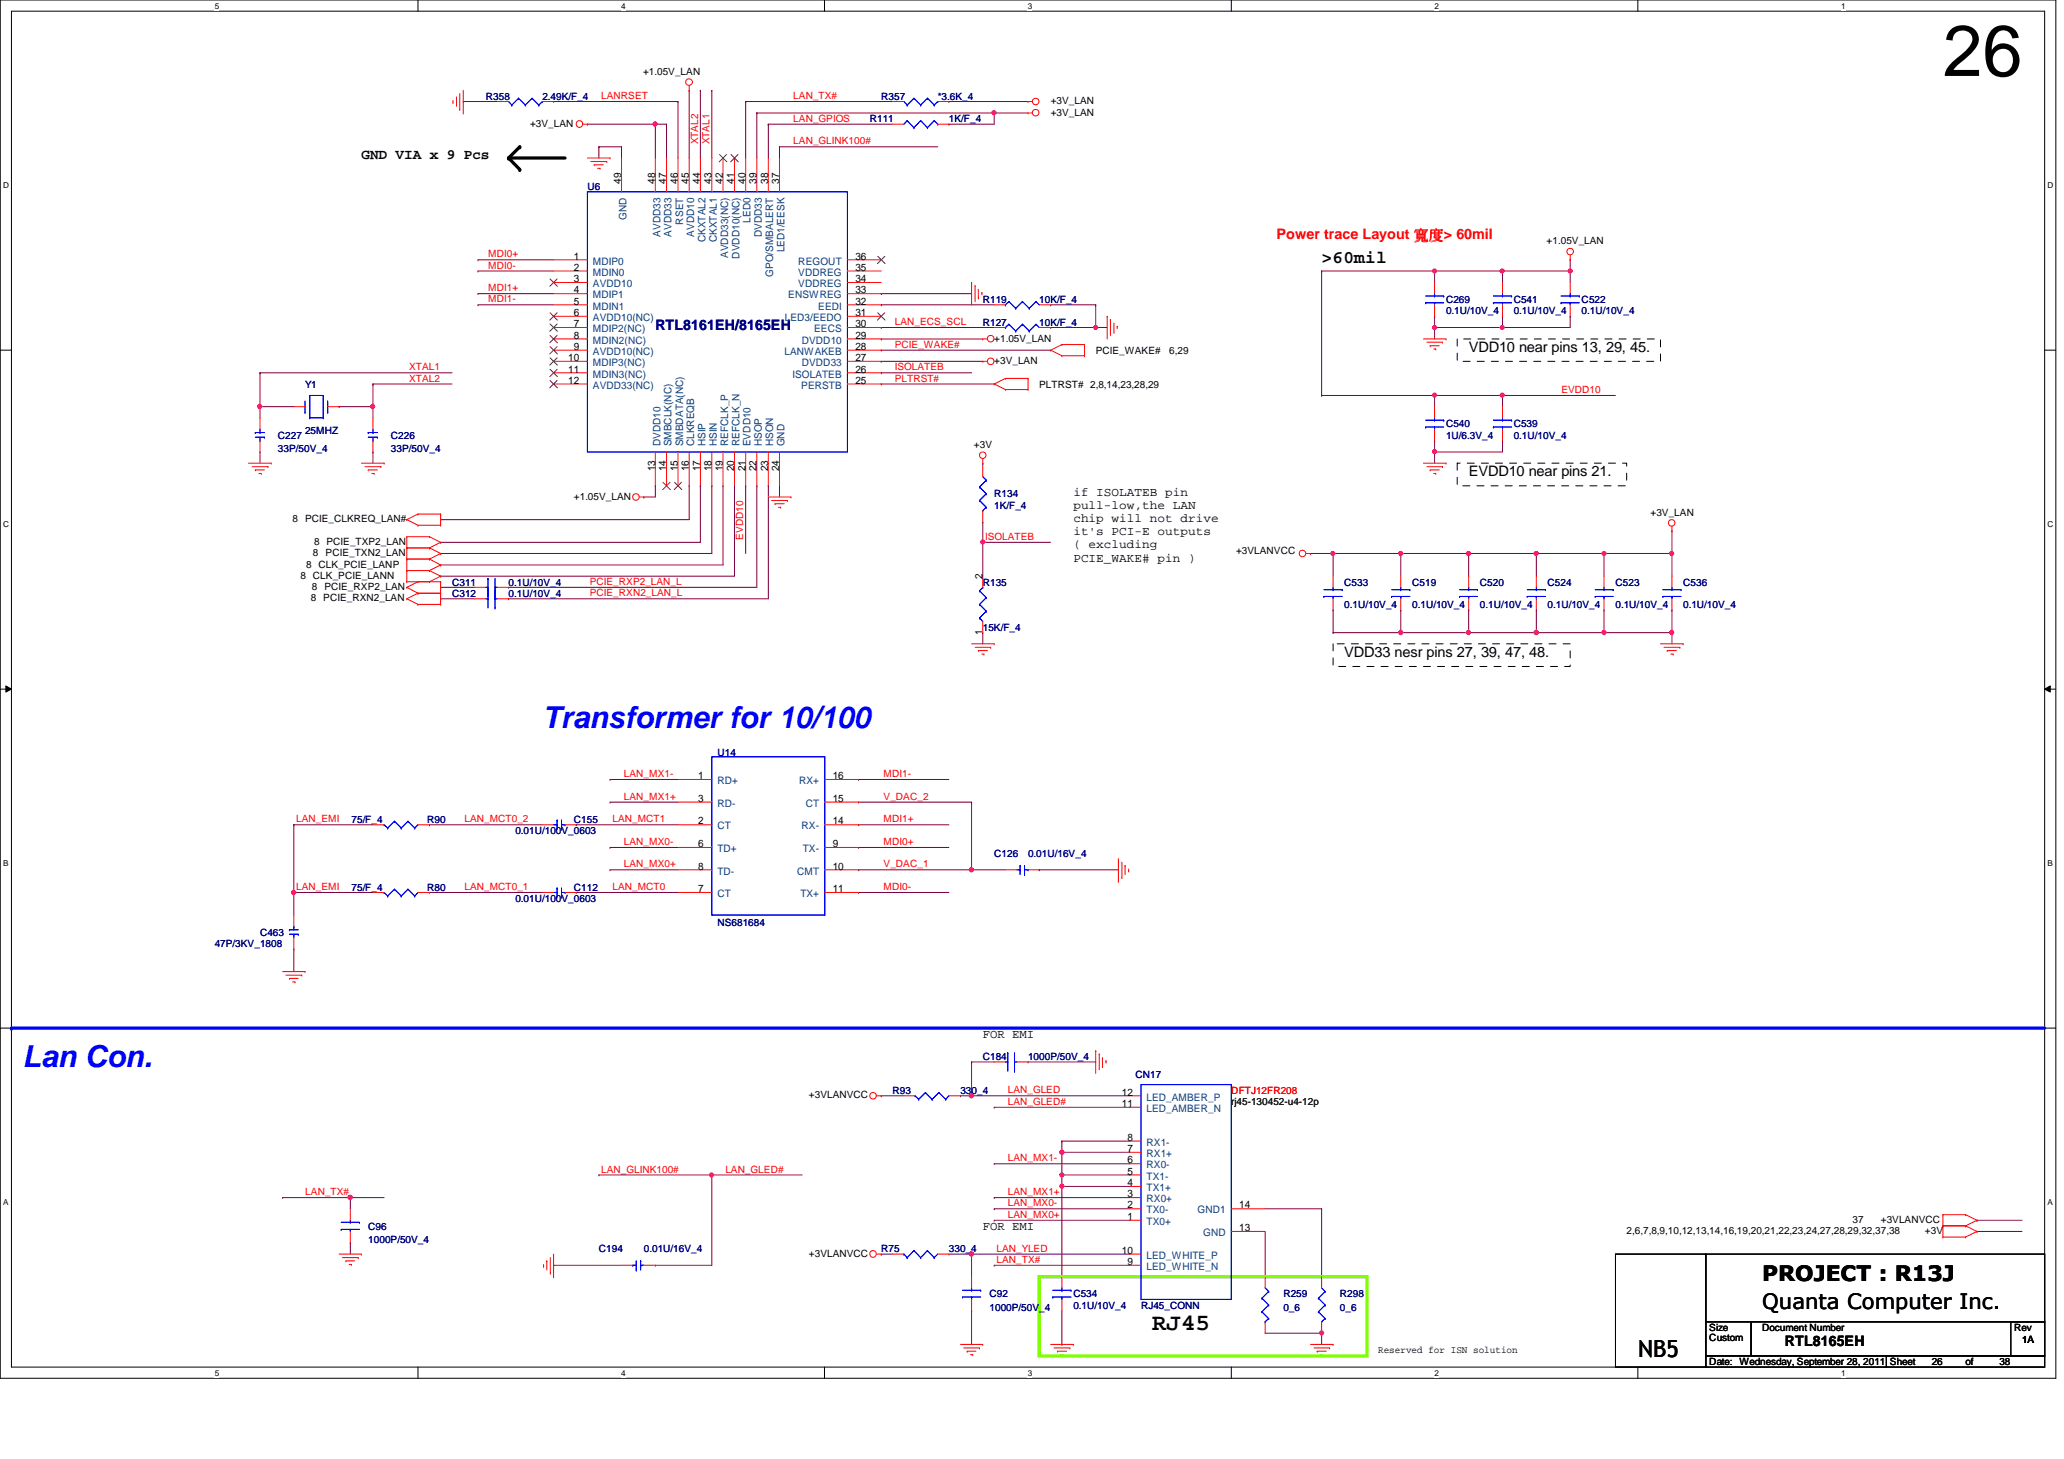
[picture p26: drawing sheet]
<svg xmlns="http://www.w3.org/2000/svg" width="297mm" height="210mm" viewBox="0 0 297 210" stroke-linecap="round" stroke-linejoin="round" font-family="sans-serif">
<defs><g id="words">
<text font-size="10.4" x="279.6" y="10.9">26</text>
<g font-size="4.4" fill="#00f">
<text x="78.1" y="104.7">Transformer for 10/100</text>
<text x="3.3" y="153.5">Lan Con.</text>
</g>
<g font-size="3.4">
<text x="165.8" y="191.3">RJ45</text>
<text x="235.8" y="195.2">NB5</text>
</g>
<g font-size="3">
<text x="253.6" y="184.3">PROJECT : R13J</text>
<text x="253.6" y="188.3">Quanta Computer Inc.</text>
</g>
<text font-size="2.6" x="190.2" y="37.8">&gt;60mil</text>
<g font-size="2.1">
<text x="52" y="22.8">GND VIA x 9 Pcs</text>
<text x="211.4" y="50.7">VDD10 near pins 13, 29, 45.</text>
<text x="211.4" y="68.5">EVDD10 near pins 21.</text>
<text x="193.5" y="94.5">VDD33 nesr pins 27, 39, 47, 48.</text>
<text x="256.9" y="193.7">RTL8165EH</text>
</g>
<text font-size="2.1" fill="#f00" x="183.7" y="34.4">Power trace Layout 寬寬&gt; 60mil</text>
<text font-size="2.1" fill="#000080" x="94.3" y="47.4">RTL8161EH/8165EH</text>
<g font-size="1.8">
<text x="154.5" y="71.3">if ISOLATEB pin</text>
<text x="154.5" y="73.2">pull-low,the LAN</text>
<text x="154.5" y="75.1">chip will not drive</text>
<text x="154.5" y="77">it's PCI-E outputs</text>
<text x="154.5" y="78.9">( excluding</text>
<text x="154.5" y="80.8">PCIE_WAKE# pin )</text>
<text x="141.4" y="149.3">FOR EMI</text>
<text x="141.4" y="177">FOR EMI</text>
</g>
<g font-size="1.5">
<text x="89.4" y="26.5" transform="rotate(-90 89.4 26.5)">49</text>
<text x="94.3" y="26.5" transform="rotate(-90 94.3 26.5)">48</text>
<text x="95.9" y="26.5" transform="rotate(-90 95.9 26.5)">47</text>
<text x="97.5" y="26.5" transform="rotate(-90 97.5 26.5)">46</text>
<text x="99.1" y="26.5" transform="rotate(-90 99.1 26.5)">45</text>
<text x="100.8" y="26.5" transform="rotate(-90 100.8 26.5)">44</text>
<text x="102.4" y="26.5" transform="rotate(-90 102.4 26.5)">43</text>
<text x="104" y="26.5" transform="rotate(-90 104 26.5)">42</text>
<text x="105.7" y="26.5" transform="rotate(-90 105.7 26.5)">41</text>
<text x="107.3" y="26.5" transform="rotate(-90 107.3 26.5)">40</text>
<text x="108.9" y="26.5" transform="rotate(-90 108.9 26.5)">39</text>
<text x="110.5" y="26.5" transform="rotate(-90 110.5 26.5)">38</text>
<text x="112.1" y="26.5" transform="rotate(-90 112.1 26.5)">37</text>
<text x="82.6" y="37.3">1</text>
<text x="82.6" y="38.9">2</text>
<text x="82.6" y="40.6">3</text>
<text x="123.1" y="38.9">35</text>
<text x="123.1" y="40.6">34</text>
<text x="123.1" y="37.3">36</text>
<text x="82.6" y="42.2">4</text>
<text x="82.6" y="43.8">5</text>
<text x="82.6" y="45.5">6</text>
<text x="82.6" y="47.1">7</text>
<text x="123.1" y="42.2">33</text>
<text x="123.1" y="43.8">32</text>
<text x="123.1" y="45.5">31</text>
<text x="123.1" y="47.1">30</text>
<text x="81.8" y="51.9">10</text>
<text x="81.8" y="53.6">11</text>
<text x="82.6" y="48.7">8</text>
<text x="82.6" y="50.3">9</text>
<text x="123.1" y="48.7">29</text>
<text x="123.1" y="50.3">28</text>
<text x="123.1" y="51.9">27</text>
<text x="123.1" y="53.6">26</text>
<text x="81.8" y="55.2">12</text>
<text x="123.1" y="55.2">25</text>
<text x="94.3" y="67.8" transform="rotate(-90 94.3 67.8)">13</text>
<text x="95.9" y="67.8" transform="rotate(-90 95.9 67.8)">14</text>
<text x="97.5" y="67.8" transform="rotate(-90 97.5 67.8)">15</text>
<text x="99.1" y="67.8" transform="rotate(-90 99.1 67.8)">16</text>
<text x="100.8" y="67.8" transform="rotate(-90 100.8 67.8)">17</text>
<text x="102.4" y="67.8" transform="rotate(-90 102.4 67.8)">18</text>
<text x="104" y="67.8" transform="rotate(-90 104 67.8)">19</text>
<text x="105.7" y="67.8" transform="rotate(-90 105.7 67.8)">20</text>
<text x="107.3" y="67.8" transform="rotate(-90 107.3 67.8)">21</text>
<text x="108.9" y="67.8" transform="rotate(-90 108.9 67.8)">22</text>
<text x="110.5" y="67.8" transform="rotate(-90 110.5 67.8)">23</text>
<text x="112.1" y="67.8" transform="rotate(-90 112.1 67.8)">24</text>
<text x="141.4" y="83.4" transform="rotate(-90 141.4 83.4)">2</text>
<text x="141.4" y="91.4" transform="rotate(-90 141.4 91.4)">1</text>
<text x="100.5" y="112.1">1</text>
<text x="119.8" y="112.1">16</text>
<text x="100.5" y="115.4">3</text>
<text x="100.5" y="118.6">2</text>
<text x="119.8" y="115.4">15</text>
<text x="119.8" y="118.6">14</text>
<text x="100.5" y="125.1">8</text>
<text x="100.5" y="121.9">6</text>
<text x="119.8" y="121.9">9</text>
<text x="119.8" y="125.1">10</text>
<text x="100.5" y="128.4">7</text>
<text x="119.8" y="128.4">11</text>
<text x="161.5" y="157.6">12</text>
<text x="161.5" y="159.3">11</text>
<text x="162.3" y="164.1">8</text>
<text x="162.3" y="165.7">7</text>
<text x="162.3" y="167.4">6</text>
<text x="162.3" y="170.6">4</text>
<text x="162.3" y="169">5</text>
<text x="162.3" y="172.3">3</text>
<text x="162.3" y="173.9">2</text>
<text x="178.3" y="173.9">14</text>
<text x="162.3" y="175.5">1</text>
<text x="178.3" y="177.1">13</text>
<text x="161.5" y="180.4">10</text>
<text x="162.3" y="182">9</text>
</g>
<g font-size="1.5" fill="#004080">
<text x="90.2" y="31.6" transform="rotate(-90 90.2 31.6)">GND</text>
<text x="95" y="34.1" transform="rotate(-90 95 34.1)">AVDD33</text>
<text x="96.6" y="34.1" transform="rotate(-90 96.6 34.1)">AVDD33</text>
<text x="98.3" y="32.3" transform="rotate(-90 98.3 32.3)">RSET</text>
<text x="99.9" y="34.1" transform="rotate(-90 99.9 34.1)">AVDD10</text>
<text x="101.5" y="34.9" transform="rotate(-90 101.5 34.9)">CKXTAL2</text>
<text x="103.2" y="34.9" transform="rotate(-90 103.2 34.9)">CKXTAL1</text>
<text x="108" y="32" transform="rotate(-90 108 32)">LED0</text>
<text x="109.6" y="34.2" transform="rotate(-90 109.6 34.2)">DVDD33</text>
<text x="85.3" y="38.1">MDIP0</text>
<text x="85.3" y="39.7">MDIN0</text>
<text x="85.3" y="41.3">AVDD10</text>
<text x="104.8" y="37.1" transform="rotate(-90 104.8 37.1)">AVDD33(NC)</text>
<text x="106.4" y="37.2" transform="rotate(-90 106.4 37.2)">DVDD10(NC)</text>
<text x="111.3" y="39.8" transform="rotate(-90 111.3 39.8)">GPO/SMBALERT</text>
<text x="112.9" y="36.3" transform="rotate(-90 112.9 36.3)">LED1/EESK</text>
<text x="114.9" y="39.7">VDDREG</text>
<text x="114.9" y="41.3">VDDREG</text>
<text x="114.9" y="38.1">REGOUT</text>
<text x="85.3" y="42.9">MDIP1</text>
<text x="85.3" y="44.5">MDIN1</text>
<text x="85.3" y="46.2">AVDD10(NC)</text>
<text x="85.3" y="47.8">MDIP2(NC)</text>
<text x="112.9" y="46.2">LED3/EEDO</text>
<text x="113.5" y="42.9">ENSWREG</text>
<text x="117.2" y="47.8">EECS</text>
<text x="117.8" y="44.5">EEDI</text>
<text x="85.3" y="49.4">MDIN2(NC)</text>
<text x="85.3" y="51.1">AVDD10(NC)</text>
<text x="85.3" y="52.7">MDIP3(NC)</text>
<text x="112.9" y="51.1">LANWAKEB</text>
<text x="115.4" y="49.4">DVDD10</text>
<text x="115.4" y="52.7">DVDD33</text>
<text x="85.3" y="54.3">MDIN3(NC)</text>
<text x="85.3" y="55.9">AVDD33(NC)</text>
<text x="114" y="54.3">ISOLATEB</text>
<text x="115.3" y="55.9">PERSTB</text>
<text x="95" y="64.2" transform="rotate(-90 95 64.2)">DVDD10</text>
<text x="96.6" y="64.2" transform="rotate(-90 96.6 64.2)">SMBCLK(NC)</text>
<text x="98.3" y="64.2" transform="rotate(-90 98.3 64.2)">SMBDATA(NC)</text>
<text x="99.9" y="64.2" transform="rotate(-90 99.9 64.2)">CLKREQB</text>
<text x="101.5" y="64.2" transform="rotate(-90 101.5 64.2)">HSIP</text>
<text x="103.2" y="64.2" transform="rotate(-90 103.2 64.2)">HSIN</text>
<text x="104.8" y="64.2" transform="rotate(-90 104.8 64.2)">REFCLK_P</text>
<text x="106.4" y="64.2" transform="rotate(-90 106.4 64.2)">REFCLK_N</text>
<text x="108" y="64.2" transform="rotate(-90 108 64.2)">EVDD10</text>
<text x="109.6" y="64.2" transform="rotate(-90 109.6 64.2)">HSOP</text>
<text x="111.3" y="64.2" transform="rotate(-90 111.3 64.2)">HSON</text>
<text x="112.9" y="64.2" transform="rotate(-90 112.9 64.2)">GND</text>
<text x="103.2" y="112.8">RD+</text>
<text x="115" y="112.8">RX+</text>
<text x="103.2" y="116.1">RD-</text>
<text x="103.2" y="119.3">CT</text>
<text x="115.4" y="119.3">RX-</text>
<text x="115.9" y="116.1">CT</text>
<text x="103.2" y="125.8">TD-</text>
<text x="103.2" y="122.6">TD+</text>
<text x="114.7" y="125.8">CMT</text>
<text x="115.5" y="122.6">TX-</text>
<text x="103.2" y="129.1">CT</text>
<text x="115.2" y="129.1">TX+</text>
<text x="165" y="158.3">LED_AMBER_P</text>
<text x="165" y="160">LED_AMBER_N</text>
<text x="165" y="164.8">RX1-</text>
<text x="165" y="166.5">RX1+</text>
<text x="165" y="168.1">RX0-</text>
<text x="165" y="171.4">TX1+</text>
<text x="165" y="169.7">TX1-</text>
<text x="165" y="173">RX0+</text>
<text x="165" y="174.6">TX0-</text>
<text x="165" y="176.2">TX0+</text>
<text x="172.3" y="174.6">GND1</text>
<text x="173.1" y="177.8">GND</text>
<text x="165" y="181.1">LED_WHITE_P</text>
<text x="165" y="182.7">LED_WHITE_N</text>
</g>
<g font-size="1.4">
<text x="92.5" y="10.8">+1.05V_LAN</text>
<text x="151.2" y="16.6">+3V_LAN</text>
<text x="151.2" y="15">+3V_LAN</text>
<text x="76.3" y="18.2">+3V_LAN</text>
<text x="222.6" y="35.1">+1.05V_LAN</text>
<text x="143.1" y="49.1">+1.05V_LAN</text>
<text x="143.1" y="52.4">+3V_LAN</text>
<text x="157.7" y="50.9">PCIE_WAKE#</text>
<text x="168.3" y="50.9">6,29</text>
<text x="149.6" y="55.8">PLTRST# 2,8,14,23,28,29</text>
<text x="140.2" y="64.4">+3V</text>
<text x="82.6" y="71.9">+1.05V_LAN</text>
<text x="42.1" y="75.1">8 PCIE_CLKREQ_LAN#</text>
<text x="237.5" y="74.2">+3V_LAN</text>
<text x="43.3" y="83.3">8 CLK_PCIE_LANN</text>
<text x="44.1" y="81.7">8 CLK_PCIE_LANP</text>
<text x="45" y="80">8</text>
<text x="45.2" y="78.4">8 PCIE_TXP2_LAN</text>
<text x="46.9" y="80">PCIE_TXN2_LAN</text>
<text x="177.9" y="79.7">+3VLANVCC</text>
<text x="44.7" y="86.5">8 PCIE_RXN2_LAN</text>
<text x="44.9" y="84.9">8</text>
<text x="46.7" y="84.9">PCIE_RXP2_LAN</text>
<text x="116.4" y="158">+3VLANVCC</text>
<text x="234.1" y="177.5">2,6,7,8,9,10,12,13,14,16,19,20,21,22,23,24,27,28,29,32,37,38</text>
<text x="266.6" y="175.9">37</text>
<text x="270.7" y="175.9">+3VLANVCC</text>
<text x="277" y="177.5">+3V</text>
<text x="116.4" y="180.8">+3VLANVCC</text>
<text x="246" y="191.5">Size</text>
<text x="253.6" y="191.5">Document Number</text>
<text x="289.9" y="191.5">Rev</text>
<text x="198.3" y="194.6">Reserved for ISN solution</text>
<text x="246" y="196.4">Date: Wednesday, September 28, 2011 Sheet</text>
<text x="246" y="193">Custom</text>
<text x="278" y="196.4">26</text>
<text x="282.9" y="196.4">of</text>
<text x="287.7" y="196.4">38</text>
<text x="291" y="193.2">1A</text>
</g>
<g font-size="1.4" fill="#000080">
<text x="69.9" y="14.4">R358</text>
<text x="78.1" y="14.4">2.49K/F_4</text>
<text x="125.2" y="17.6">R111</text>
<text x="126.8" y="14.4">R357</text>
<text x="135" y="14.4">*3.6K_4</text>
<text x="136.6" y="17.6">1K/F_4</text>
<text x="84.5" y="27.3">U6</text>
<text x="141.4" y="43.6">R119</text>
<text x="141.4" y="46.9">R127</text>
<text x="149.6" y="43.6">10K/F_4</text>
<text x="149.6" y="46.9">10K/F_4</text>
<text x="208.1" y="43.6">C269</text>
<text x="208.1" y="45.2">0.1U/10V_4</text>
<text x="217.8" y="43.6">C541</text>
<text x="217.8" y="45.2">0.1U/10V_4</text>
<text x="227.6" y="43.6">C522</text>
<text x="227.6" y="45.2">0.1U/10V_4</text>
<text x="43.9" y="55.8">Y1</text>
<text x="40" y="63.1">C227</text>
<text x="40" y="65.1">33P/50V_4</text>
<text x="43.9" y="62.4">25MHZ</text>
<text x="56.3" y="63.1">C226</text>
<text x="56.3" y="65.1">33P/50V_4</text>
<text x="208.1" y="61.5">C540</text>
<text x="208.1" y="63.1">1U/6.3V_4</text>
<text x="217.8" y="61.5">C539</text>
<text x="217.8" y="63.1">0.1U/10V_4</text>
<text x="143.1" y="71.5">R134</text>
<text x="143.1" y="73.2">1K/F_4</text>
<text x="65.1" y="85.9">C312</text>
<text x="65.1" y="84.2">C311</text>
<text x="73.2" y="85.9">0.1U/10V_4</text>
<text x="73.2" y="84.2">0.1U/10V_4</text>
<text x="141.4" y="84.2">R135</text>
<text x="193.5" y="84.2">C533</text>
<text x="193.5" y="87.5">0.1U/10V_4</text>
<text x="203.2" y="84.2">C519</text>
<text x="203.2" y="87.5">0.1U/10V_4</text>
<text x="213" y="84.2">C520</text>
<text x="213" y="87.5">0.1U/10V_4</text>
<text x="222.7" y="84.2">C524</text>
<text x="222.7" y="87.5">0.1U/10V_4</text>
<text x="232.5" y="84.2">C523</text>
<text x="232.5" y="87.5">0.1U/10V_4</text>
<text x="242.2" y="84.2">C536</text>
<text x="242.2" y="87.5">0.1U/10V_4</text>
<text x="141.4" y="90.8">15K/F_4</text>
<text x="103.2" y="108.8">U14</text>
<text x="50.6" y="118.4">75/F_4</text>
<text x="61.5" y="118.4">R90</text>
<text x="82.6" y="118.4">C155</text>
<text x="74.2" y="120">0.01U/100V_0603</text>
<text x="143.1" y="123.3">C126</text>
<text x="148" y="123.3">0.01U/16V_4</text>
<text x="50.6" y="128.1">75/F_4</text>
<text x="61.5" y="128.1">R80</text>
<text x="74.2" y="129.8">0.01U/100V_0603</text>
<text x="82.6" y="128.1">C112</text>
<text x="30.9" y="136.3">47P/3KV_1808</text>
<text x="37.4" y="134.6">C463</text>
<text x="103.2" y="133.2">NS681684</text>
<text x="141.4" y="152.5">C184</text>
<text x="148" y="152.5">1000P/50V_4</text>
<text x="163.4" y="155.1">CN17</text>
<text x="128.4" y="157.4">R93</text>
<text x="138.2" y="157.4">330_4</text>
<text x="53" y="176.9">C96</text>
<text x="53" y="178.9">1000P/50V_4</text>
<text x="86.2" y="180.2">C194</text>
<text x="92.7" y="180.2">0.01U/16V_4</text>
<text x="126.8" y="180.2">R75</text>
<text x="136.6" y="180.2">330_4</text>
<text x="142.4" y="186.6">C92</text>
<text x="142.4" y="188.6">1000P/50V_4</text>
<text x="154.5" y="186.6">C534</text>
<text x="154.5" y="188.3">0.1U/10V_4</text>
<text x="164.2" y="188.3">RJ45_CONN</text>
<text x="184.7" y="186.6">R259</text>
<text x="184.7" y="188.6">0_6</text>
<text x="192.8" y="186.6">R298</text>
<text x="192.8" y="188.6">0_6</text>
</g>
<g font-size="1.4" fill="#f00">
<text x="86.5" y="14.3">LANRSET</text>
<text x="114.2" y="17.5">LAN_GPIOS</text>
<text x="114.2" y="14.3">LAN_TX#</text>
<text x="100.5" y="20.8" transform="rotate(-90 100.5 20.8)">XTAL2</text>
<text x="102.1" y="20.8" transform="rotate(-90 102.1 20.8)">XTAL1</text>
<text x="114.2" y="20.8">LAN_GLINK100#</text>
<text x="70.3" y="37">MDI0+</text>
<text x="70.3" y="38.7">MDI0-</text>
<text x="70.3" y="41.9">MDI1+</text>
<text x="70.3" y="43.5">MDI1-</text>
<text x="128.8" y="46.8">LAN_ECS_SCL</text>
<text x="58.9" y="53.3">XTAL1</text>
<text x="128.8" y="53.3">ISOLATEB</text>
<text x="128.8" y="50">PCIE_WAKE#</text>
<text x="58.9" y="54.9">XTAL2</text>
<text x="128.8" y="54.9">PLTRST#</text>
<text x="224.7" y="56.6">EVDD10</text>
<text x="107" y="77.7" transform="rotate(-90 107 77.7)">EVDD10</text>
<text x="141.8" y="77.7">ISOLATEB</text>
<text x="84.9" y="85.8">PCIE_RXN2_LAN_L</text>
<text x="84.9" y="84.2">PCIE_RXP2_LAN_L</text>
<text x="89.8" y="111.8">LAN_MX1-</text>
<text x="127.2" y="111.8">MDI1-</text>
<text x="42.6" y="118.3">LAN_EMI</text>
<text x="66.8" y="118.3">LAN_MCT0_2</text>
<text x="88.1" y="118.3">LAN_MCT1</text>
<text x="89.8" y="115.1">LAN_MX1+</text>
<text x="127.2" y="115.1">V_DAC_2</text>
<text x="127.2" y="118.3">MDI1+</text>
<text x="89.8" y="124.8">LAN_MX0+</text>
<text x="89.8" y="121.6">LAN_MX0-</text>
<text x="127.2" y="121.6">MDI0+</text>
<text x="127.2" y="124.8">V_DAC_1</text>
<text x="42.6" y="128.1">LAN_EMI</text>
<text x="66.8" y="128.1">LAN_MCT0_1</text>
<text x="88.1" y="128.1">LAN_MCT0</text>
<text x="127.2" y="128.1">MDI0-</text>
<text x="145" y="159">LAN_GLED#</text>
<text x="145" y="157.3">LAN_GLED</text>
<text x="177.2" y="157.4">DFTJ12FR208</text>
<text x="145" y="167.1">LAN_MX1-</text>
<text x="43.9" y="172">LAN_TX#</text>
<text x="86.5" y="168.7">LAN_GLINK100#</text>
<text x="104.4" y="168.7">LAN_GLED#</text>
<text x="145" y="172">LAN_MX1+</text>
<text x="145" y="173.6">LAN_MX0-</text>
<text x="145" y="175.2">LAN_MX0+</text>
<text x="143.4" y="180.1">LAN_YLED</text>
<text x="143.4" y="181.7">LAN_TX#</text>
</g>
<text font-size="1.4" fill="#004000" x="177.2" y="159">rj45-130452-u4-12p</text>
<g font-size="1.2">
<text x="30.9" y="1.2">5</text>
<text x="89.4" y="1.2">4</text>
<text x="147.9" y="1.2">3</text>
<text x="206.5" y="1.2">2</text>
<text x="265" y="1.2">1</text>
<text x=".5" y="27.1">D</text>
<text x="294.7" y="27.1">D</text>
<text x=".5" y="75.8">C</text>
<text x="294.7" y="75.8">C</text>
<text x=".5" y="124.6">B</text>
<text x="294.7" y="124.6">B</text>
<text x=".5" y="173.4">A</text>
<text x="294.7" y="173.4">A</text>
<text x="30.9" y="197.9">5</text>
<text x="89.4" y="197.9">4</text>
<text x="147.9" y="197.9">3</text>
<text x="206.5" y="197.9">2</text>
<text x="265" y="197.9">1</text>
</g>
</g></defs>
<path d="M0 0h295.9v198.3h-295.9zM1.6 1.6h292.7v195.1h-292.7z" fill="none" stroke="#000" stroke-width=".14"/>
<g fill="#fff">
<path d="M30.9 .2h.6v1.3h-.6z"/>
<path d="M30.9 196.8h.6v1.4h-.6z"/>
</g>
<path d="M60.2 0v1.6M60.2 196.7v1.6" fill="none" stroke="#000" stroke-width=".14"/>
<g fill="#fff">
<path d="M89.4 .2h.6v1.3h-.6z"/>
<path d="M89.4 196.8h.6v1.4h-.6z"/>
</g>
<path d="M118.7 0v1.6M118.7 196.7v1.6" fill="none" stroke="#000" stroke-width=".14"/>
<g fill="#fff">
<path d="M147.9 .2h.6v1.3h-.6z"/>
<path d="M147.9 196.8h.6v1.4h-.6z"/>
</g>
<path d="M177.2 0v1.6M177.2 196.7v1.6" fill="none" stroke="#000" stroke-width=".14"/>
<g fill="#fff">
<path d="M206.5 .2h.5v1.3h-.5z"/>
<path d="M206.5 196.8h.5v1.4h-.5z"/>
</g>
<path d="M235.7 0v1.6M235.7 196.7v1.6" fill="none" stroke="#000" stroke-width=".14"/>
<g fill="#fff">
<path d="M265 .2h.6v1.3h-.6z"/>
<path d="M265 196.8h.6v1.4h-.6z"/>
<path d="M.5 26h.8v1.3h-.8z"/>
<path d="M294.7 26h.8v1.3h-.8z"/>
<path d="M.5 74.8h.8v1.3h-.8z"/>
<path d="M294.7 74.8h.8v1.3h-.8z"/>
</g>
<path d="M0 50.4h1.6M294.3 50.4h1.6" fill="none" stroke="#000" stroke-width=".14"/>
<g fill="#fff">
<path d="M.5 123.5h.7v1.3h-.7z"/>
<path d="M294.7 123.5h.7v1.3h-.7z"/>
</g>
<path d="M0 99.1h1.6M.8 98.7l.8 .4-.8 .5zM294.3 99.1l.8-.4v.9zM294.3 99.1h1.6" fill="none" stroke="#000" stroke-width=".14"/>
<path d="M.8 98.7l.8 .4-.8 .5zM294.3 99.1l.8-.4v.9z" fill="#000"/>
<g fill="#fff">
<path d="M.5 172.3h.7v1.3h-.7z"/>
<path d="M294.7 172.3h.7v1.3h-.7z"/>
</g>
<path d="M0 147.9h1.6M294.3 147.9h1.6" fill="none" stroke="#000" stroke-width=".14"/>
<path d="M141.4 78h.1M141.4 78v4.9M284.5 177.2h.1M284.5 175.6h.1M284.5 177.2h6.5M284.5 175.6h6.5" fill="none" stroke="#800040" stroke-width=".14"/>
<circle cx="141.4" cy="78" r=".3" fill="#f0f"/>
<circle cx="141.4" cy="78" r=".3" fill="none" stroke="#f0f" stroke-width=".14"/>
<path d="M141.4 78h.1M141.4 66.6h.1M141.4 78h9.8M141.4 66.6v.4M141.4 91h.1M141.4 91v1.6M102.4 169h.1M102.4 169h13" fill="none" stroke="#800040" stroke-width=".14"/>
<circle cx="102.4" cy="169" r=".3" fill="#f0f"/>
<circle cx="102.4" cy="169" r=".3" fill="none" stroke="#f0f" stroke-width=".14"/>
<path d="M138.2 157.6h.1M138.2 157.6h1.6M102.4 169h.1M102.4 169v13M136.6 180.4h.1M136.6 180.4h26M139.8 180.4h.1M139.8 180.4v3.3" fill="none" stroke="#800040" stroke-width=".14"/>
<circle cx="139.8" cy="180.4" r=".32" fill="#f0f"/>
<circle cx="139.8" cy="180.4" r=".32" fill="none" stroke="#f0f" stroke-width=".14"/>
<path d="M126.8 157.6h.1M126.8 157.6h3.3M139.8 157.6h.1M139.8 157.6h22.8M143.1 159.3h.1M143.1 159.3h19.5M148 152.8h.1M148 152.8h9.7M126.8 180.4h.1M126.8 180.4h1.6M143.1 182h.1M143.1 182h19.5" fill="none" stroke="#800040" stroke-width=".14"/>
<circle cx="139.8" cy="157.6" r=".31" fill="#f0f"/>
<circle cx="139.8" cy="157.6" r=".31" fill="none" stroke="#f0f" stroke-width=".14"/>
<g fill="none" stroke="#800040" stroke-width=".14">
<path d="M141.4 75.1h.1M141.4 75.1v2.9M139.8 152.8h.1M139.8 152.8v4.8M139.8 152.8h3.3M143.1 172.3h.1M143.1 167.4h.1M143.1 173.9h.1M143.1 175.6h.1M143.1 172.3h19.5M143.1 167.4h19.5M143.1 173.9h19.5"/>
<path d="M143.1 175.6h19.5M152.8 164.2h.1M152.8 165.8h.1M152.8 164.2h9.8M152.8 164.2v1.6M152.8 165.8h9.8M79.7 182h.1M79.7 182h9.7M94.3 182h.1M94.3 182h8.1"/>
</g>
<circle cx="152.8" cy="165.8" r=".3" fill="#f0f"/>
<circle cx="152.8" cy="165.8" r=".3" fill="none" stroke="#f0f" stroke-width=".14"/>
<path d="M152.8 169h.1M152.8 169v1.7" fill="none" stroke="#800040" stroke-width=".14"/>
<circle cx="152.8" cy="169" r=".3" fill="#f0f"/>
<circle cx="152.8" cy="169" r=".3" fill="none" stroke="#f0f" stroke-width=".14"/>
<path d="M50.4 172.3h.1M50.4 172.3h4.9M152.8 169h.1M152.8 170.7h.1M152.8 169h9.8M152.8 170.7h9.8" fill="none" stroke="#800040" stroke-width=".14"/>
<circle cx="50.4" cy="172.3" r=".32" fill="#f0f"/>
<circle cx="50.4" cy="172.3" r=".32" fill="none" stroke="#f0f" stroke-width=".14"/>
<path d="M139.8 125.1h.1M139.8 125.1h4.9" fill="none" stroke="#800040" stroke-width=".14"/>
<circle cx="139.8" cy="125.1" r=".31" fill="#f0f"/>
<circle cx="139.8" cy="125.1" r=".31" fill="none" stroke="#f0f" stroke-width=".14"/>
<g fill="none" stroke="#800040" stroke-width=".14">
<path d="M87.8 115.4h.1M87.8 112.1h.1M87.8 115.4h9.8M87.8 112.1h9.8M123.6 115.4h.1M123.6 118.7h.1M123.6 112.1h.1M123.6 115.4h16.2M123.6 118.7h13M123.6 112.1h13M42.3 128.4h.1M42.3 128.4v3.3"/>
<path d="M87.8 125.1h.1M87.8 121.9h.1M87.8 125.1h9.8M87.8 121.9h9.8M123.6 128.4h.1M123.6 128.4h13"/>
</g>
<circle cx="42.3" cy="128.4" r=".31" fill="#f0f"/>
<circle cx="42.3" cy="128.4" r=".31" fill="none" stroke="#f0f" stroke-width=".14"/>
<g fill="none" stroke="#800040" stroke-width=".14">
<path d="M108.9 16.3h.1M108.9 16.3h34.2M112.2 69.9h.1M112.2 69.9v1.6M42.3 118.7h.1M42.3 118.7v9.7M42.3 118.7h11.4M61.8 118.7h.1M61.8 118.7h16.3M82.9 118.7h.1M82.9 118.7h14.7M42.3 136.5h.1"/>
<path d="M42.3 128.4h.1M42.3 136.5v3.3M42.3 128.4h11.4M61.8 128.4h.1M61.8 128.4h16.3M82.9 128.4h.1M82.9 128.4h14.7M123.6 121.9h.1M123.6 121.9h13M40.7 172.3h.1M40.7 172.3h9.7M50.4 172.3h.1"/>
<path d="M50.4 178.8h.1M50.4 172.3v1.6M50.4 178.8v1.6"/>
</g>
<circle cx="143" cy="16.2" r=".3" fill="#f0f"/>
<circle cx="143" cy="16.2" r=".3" fill="none" stroke="#f0f" stroke-width=".14"/>
<path d="M84.5 17.9h.1M84.5 17.9h9.8M94.3 17.9h.1M94.3 17.9v4.8M100.8 13h.1M100.8 13v9.7M102.4 13h.1M102.4 13v9.7" fill="none" stroke="#800040" stroke-width=".14"/>
<circle cx="94.3" cy="17.8" r=".31" fill="#f0f"/>
<circle cx="94.3" cy="17.8" r=".31" fill="none" stroke="#f0f" stroke-width=".14"/>
<g fill="none" stroke="#800040" stroke-width=".14">
<path d="M66.7 14.6h.1M66.7 14.6h4.8M79.7 14.6h.1M79.7 14.6h17.9M94.3 17.9h.1M94.3 17.9h1.6M95.9 17.9h.1M95.9 17.9v4.8M97.6 14.6h.1M97.6 14.6v8.1M99.2 13h.1M99.2 13v9.7"/>
<path d="M107.3 14.6h.1M107.3 14.6h21.1M107.3 14.6v8.1M108.9 16.3h.1M108.9 16.3v6.4M110.6 17.9h.1M110.6 17.9h17.8M110.6 17.9v4.8M136.6 17.9h.1M143.1 16.3h.1M143.1 16.3v1.6h-6.5M143.1 16.3h4.9"/>
<path d="M68.8 37.4h.1M68.8 39h.1M68.8 37.4h10.9M68.8 39h10.9M86.2 21.1h.1M86.2 21.1h3.2M86.2 21.1v1.6M89.4 21.1h.1M89.4 21.1v1.6M112.2 21.1h.1M112.2 21.1h22.8M112.2 21.1v1.6"/>
<path d="M68.8 42.2h.1M68.8 43.9h.1M68.8 42.2h10.9M68.8 43.9h10.9M157.7 47.1h.1M157.7 47.1h1.6M63.4 78h.1M63.4 74.8h.1M99.2 69.9h.1M99.2 69.9v4.9h-35.8M100.8 69.9h.1M100.8 69.9v8.1h-37.4"/>
<path d="M104.1 69.9h.1M104.1 69.9v11.4h-40.7M105.7 69.9h.1M105.7 69.9v13h-42.3M63.4 86.1h.1M63.4 84.5h.1M63.4 81.3h.1M63.4 82.9h.1M63.4 86.1h4.9M63.4 84.5h4.9M73.2 86.1h.1M73.2 84.5h.1"/>
<path d="M73.2 86.1h37.4M73.2 84.5h35.7"/>
</g>
<circle cx="157.7" cy="47.1" r=".3" fill="#f0f"/>
<circle cx="157.7" cy="47.1" r=".3" fill="none" stroke="#f0f" stroke-width=".14"/>
<g fill="none" stroke="#800040" stroke-width=".14">
<path d="M37.4 53.6h.1M37.4 58.5h.1M37.4 53.6h27.7M37.4 58.5h4.9M126.8 43.9h.1M126.8 47.1h.1M126.8 53.6h.1M126.8 48.8h.1M126.8 55.2h.1M126.8 50.4h.1M126.8 52h.1M126.8 43.9h16.3"/>
<path d="M126.8 47.1h16.3M126.8 53.6h13M126.8 48.8h14.6M126.8 55.2h16.3M126.8 50.4h24.4M126.8 52h14.6M151.2 47.1h.1M151.2 43.9h.1M151.2 43.9h6.5M151.2 47.1h6.5M92.7 71.5h.1M94.3 69.9h.1"/>
<path d="M94.3 69.9v1.6h-1.6M108.9 69.9h.1M108.9 69.9v14.6M110.6 69.9h.1M110.6 69.9v16.2M149.6 125.1h.1M149.6 125.1h11.3"/>
</g>
<circle cx="37.4" cy="58.5" r=".31" fill="#f0f"/>
<circle cx="37.4" cy="58.5" r=".31" fill="none" stroke="#f0f" stroke-width=".14"/>
<path d="M53.7 58.5h.1M53.7 58.5v1.6" fill="none" stroke="#800040" stroke-width=".14"/>
<circle cx="53.6" cy="58.5" r=".31" fill="#f0f"/>
<circle cx="53.6" cy="58.5" r=".31" fill="none" stroke="#f0f" stroke-width=".14"/>
<g fill="none" stroke="#800040" stroke-width=".14">
<path d="M37.4 53.6h.1M37.4 58.5h.1M37.4 53.6v6.5M48.8 58.5h.1M53.7 55.2h.1M53.7 55.2h11.4M53.7 55.2v3.3h-4.9M37.4 65h.1M37.4 65v1.6M53.7 65h.1M53.7 65v1.6M211.4 79.6h.1"/>
<path d="M211.4 79.6h9.7M221.1 79.6h.1M221.1 79.6v3.3M240.6 87.8h.1M240.6 87.8v3.2"/>
</g>
<circle cx="211.3" cy="79.6" r=".3" fill="#f0f"/>
<circle cx="211.3" cy="79.6" r=".3" fill="none" stroke="#f0f" stroke-width=".14"/>
<path d="M221.1 87.8h.1M221.1 91h.1M221.1 87.8v3.2M221.1 91h9.7" fill="none" stroke="#800040" stroke-width=".14"/>
<circle cx="221.1" cy="91" r=".32" fill="#f0f"/>
<circle cx="221.1" cy="91" r=".32" fill="none" stroke="#f0f" stroke-width=".14"/>
<path d="M201.6 79.6h.1M201.6 79.6h9.8M211.4 79.6h.1M211.4 79.6v3.3" fill="none" stroke="#800040" stroke-width=".14"/>
<circle cx="201.6" cy="79.6" r=".3" fill="#f0f"/>
<circle cx="201.6" cy="79.6" r=".3" fill="none" stroke="#f0f" stroke-width=".14"/>
<path d="M221.1 79.6h.1M221.1 79.6h9.7M230.8 79.6h.1M230.8 79.6v3.3M211.4 87.8h.1M211.4 91h.1M211.4 87.8v3.2M211.4 91h9.7M240.6 91h.1M240.6 91v1.6" fill="none" stroke="#800040" stroke-width=".14"/>
<circle cx="221.1" cy="79.6" r=".31" fill="#f0f"/>
<circle cx="221.1" cy="79.6" r=".31" fill="none" stroke="#f0f" stroke-width=".14"/>
<path d="M240.6 79.6h.1M240.6 79.6v3.3" fill="none" stroke="#800040" stroke-width=".14"/>
<circle cx="240.6" cy="79.6" r=".3" fill="#f0f"/>
<circle cx="240.6" cy="79.6" r=".3" fill="none" stroke="#f0f" stroke-width=".14"/>
<path d="M230.8 79.6h.1M230.8 79.6h9.8" fill="none" stroke="#800040" stroke-width=".14"/>
<circle cx="230.8" cy="79.6" r=".3" fill="#f0f"/>
<circle cx="230.8" cy="79.6" r=".3" fill="none" stroke="#f0f" stroke-width=".14"/>
<path d="M240.6 76.4h.1M240.6 76.4v3.2M230.8 87.8h.1M230.8 91h.1M230.8 87.8v3.2M230.8 91h9.8" fill="none" stroke="#800040" stroke-width=".14"/>
<circle cx="240.6" cy="91" r=".31" fill="#f0f"/>
<circle cx="240.6" cy="91" r=".31" fill="none" stroke="#f0f" stroke-width=".14"/>
<circle cx="230.8" cy="91" r=".31" fill="#f0f"/>
<circle cx="230.8" cy="91" r=".31" fill="none" stroke="#f0f" stroke-width=".14"/>
<path d="M201.6 87.8h.1M201.6 91h.1M201.6 87.8v3.2M201.6 91h9.8" fill="none" stroke="#800040" stroke-width=".14"/>
<circle cx="211.3" cy="91" r=".31" fill="#f0f"/>
<circle cx="211.3" cy="91" r=".31" fill="none" stroke="#f0f" stroke-width=".14"/>
<path d="M201.6 79.6h.1M201.6 79.6v3.3M191.9 87.8h.1M191.9 91h.1M191.9 87.8v3.2M191.9 91h9.7" fill="none" stroke="#800040" stroke-width=".14"/>
<circle cx="201.6" cy="91" r=".31" fill="#f0f"/>
<circle cx="201.6" cy="91" r=".31" fill="none" stroke="#f0f" stroke-width=".14"/>
<path d="M188.6 79.6h.1M188.6 79.6h13M191.9 79.6h.1M191.9 79.6v3.3" fill="none" stroke="#800040" stroke-width=".14"/>
<circle cx="191.8" cy="79.6" r=".3" fill="#f0f"/>
<circle cx="191.8" cy="79.6" r=".3" fill="none" stroke="#f0f" stroke-width=".14"/>
<path d="M157.7 43.9h.1M157.7 43.9v3.2M152.8 165.8h.1M152.8 165.8v3.2" fill="none" stroke="#800040" stroke-width=".14"/>
<circle cx="152.8" cy="165.8" r=".3" fill="#f0f"/>
<circle cx="152.8" cy="165.8" r=".3" fill="none" stroke="#f0f" stroke-width=".14"/>
<path d="M206.5 39h.1M206.5 39v1.6M216.2 39h.1M216.2 39v1.6M216.2 39h9.8M226 39h.1M226 39v1.6M63.4 79.6h.1M102.4 69.9h.1M102.4 69.9v9.7h-39M107.3 69.9h.1M107.3 69.9v9.7" fill="none" stroke="#800040" stroke-width=".14"/>
<circle cx="226" cy="39" r=".3" fill="#f0f"/>
<circle cx="226" cy="39" r=".3" fill="none" stroke="#f0f" stroke-width=".14"/>
<circle cx="216.2" cy="39" r=".3" fill="#f0f"/>
<circle cx="216.2" cy="39" r=".3" fill="none" stroke="#f0f" stroke-width=".14"/>
<path d="M206.5 45.5h.1M206.5 47.1h.1M206.5 45.5v1.6M216.2 45.5h.1M216.2 45.5v1.6h-9.7M226 45.5h.1M226 45.5v1.6" fill="none" stroke="#800040" stroke-width=".14"/>
<circle cx="216.2" cy="47.1" r=".3" fill="#f0f"/>
<circle cx="216.2" cy="47.1" r=".3" fill="none" stroke="#f0f" stroke-width=".14"/>
<circle cx="206.5" cy="47.1" r=".3" fill="#f0f"/>
<circle cx="206.5" cy="47.1" r=".3" fill="none" stroke="#f0f" stroke-width=".14"/>
<path d="M206.5 39h.1M206.5 39h9.7" fill="none" stroke="#800040" stroke-width=".14"/>
<circle cx="206.5" cy="39" r=".3" fill="#f0f"/>
<circle cx="206.5" cy="39" r=".3" fill="none" stroke="#f0f" stroke-width=".14"/>
<path d="M226 37.4h.1M226 37.4v1.6M206.5 65h.1M206.5 65h9.7" fill="none" stroke="#800040" stroke-width=".14"/>
<circle cx="206.5" cy="65" r=".3" fill="#f0f"/>
<circle cx="206.5" cy="65" r=".3" fill="none" stroke="#f0f" stroke-width=".14"/>
<g fill="none" stroke="#800040" stroke-width=".14">
<path d="M206.5 47.1h.1M206.5 56.9h.1M206.5 47.1v1.7M206.5 56.9v1.6M216.2 47.1h.1M216.2 56.9h.1M216.2 47.1h9.8M216.2 56.9v1.6M216.2 56.9h16.3M206.5 63.4h.1M206.5 63.4v1.6M216.2 63.4h.1"/>
<path d="M216.2 63.4v1.6"/>
</g>
<circle cx="216.2" cy="56.8" r=".3" fill="#f0f"/>
<circle cx="216.2" cy="56.8" r=".3" fill="none" stroke="#f0f" stroke-width=".14"/>
<path d="M206.5 56.9h.1M206.5 56.9h9.7M206.5 65h.1M206.5 65v1.6" fill="none" stroke="#800040" stroke-width=".14"/>
<circle cx="206.5" cy="56.8" r=".3" fill="#f0f"/>
<circle cx="206.5" cy="56.8" r=".3" fill="none" stroke="#f0f" stroke-width=".14"/>
<g fill="none" stroke="#800040" stroke-width=".14">
<path d="M136.6 14.6h.1M136.6 14.6h11.4M190.2 39h.1M190.2 39h16.3M190.2 39v17.9M126.8 42.2h.1M126.8 42.2h13M190.2 56.9h.1M190.2 56.9h16.3M139.8 115.4h.1M139.8 115.4v9.7h-16.2M123.6 125.1h.1"/>
<path d="M86.2 169h.1M86.2 169h16.2M152.8 170.7v13M139.8 188.6h.1M139.8 188.6v4.8M152.8 183.7h.1"/>
</g>
<circle cx="152.8" cy="170.6" r=".3" fill="#f0f"/>
<circle cx="152.8" cy="170.6" r=".3" fill="none" stroke="#f0f" stroke-width=".14"/>
<path d="M182.1 177.2v6.5M182.1 173.9h8.1M190.2 173.9h.1M190.2 173.9v9.8M152.8 193.4h.1M152.8 188.6v4.8M182.1 183.7h.1M182.1 191.8h8.1M190.2 183.7h.1M190.2 191.8h.1" fill="none" stroke="#800040" stroke-width=".14"/>
<circle cx="190.2" cy="191.8" r=".3" fill="#f0f"/>
<circle cx="190.2" cy="191.8" r=".3" fill="none" stroke="#f0f" stroke-width=".14"/>
<path d="M190.2 191.8h.1M190.2 191.8v1.6" fill="none" stroke="#800040" stroke-width=".14"/>
<g fill="none" stroke="#f00" stroke-width=".14">
<path d="M65.2 14.8h.1M65.2 14.4v.4M65.7 14h.1M65.7 14v1.3M66.2 15.7h.1M66.2 13.5v2.2M66.7 16.3h.1M66.7 13v3.3M83.9 17.9h.6M84.5 17.9h.1M99.2 13h.1M99.2 12.3v.7"/>
<path d="M148 16.3h.1M148 14.6h.1M148 16.3h.6M148 14.6h.6M84.5 22.7h3.3M85 23.2h2.3M85.5 23.7h.1M85.5 23.7h1.3M86 24.2h.4M86.4 24.2h.1M87.3 23.2h.1M87.8 22.7h.1"/>
<path d="M226 37.4h.1M226 36.7v.7M139.8 40.6h.1M139.8 40.6v3.3M140.3 41.1h.1M140.3 41.1v2.3M140.8 42.9h.1M140.8 41.6v1.3M141.3 42.1h.1M141.3 42.1v.3M141.4 48.8h.1M141.4 52h.1"/>
<path d="M141.4 48.8h.7M141.4 52h.7M143.1 55.2h.1M143.1 55.2l1.6 .8M144.7 56h.1M144.7 54.4h.1M144.7 56h3.3M144.7 54.4l-1.6 .8M144.7 54.4h3.3M148 54.4h.1M148 56h.1M148 54.4v1.6"/>
<path d="M151.2 50.4h.1M151.2 50.4l1.6 .8M152.8 51.2h.1M152.8 49.6h.1M152.8 51.2h3.3M152.8 49.6l-1.6 .8M152.8 49.6h3.3M156.1 49.6h.1M156.1 51.2h.1M156.1 49.6v1.6M159.3 45.5h.1M159.3 45.5v3.3"/>
<path d="M159.8 46h.1M159.8 46v2.3M160.3 47.8h.1M160.3 46.5v1.3M160.8 46.9h.1M160.8 46.9v.4M204.8 48.8h3.3M205.4 49.2h2.2M205.8 49.7h.1M205.8 49.7h1.3M206.3 50.2h.3M206.6 50.2h.1"/>
<path d="M207.6 49.2h.1M208.1 48.8h.1M35.8 66.6h3.2M36.3 67.1h2.3M36.7 67.6h.1M36.7 67.6h1.4M37.3 68.1h.3M37.6 68.1h.1M38.6 67.1h.1M39 66.6h.1M52 66.6h3.3M52.5 67.1h2.3"/>
<path d="M53 67.6h.1M53 67.6h1.3M53.5 68.1h.3M53.8 68.1h.1M54.8 67.1h.1M55.3 66.6h.1M58.5 74.8h.1M58.5 78.8h.1M58.5 77.2h.1M58.5 74.8l1.7 .8M58.5 77.2h3.3M58.5 78.8h3.3"/>
<path d="M58.5 77.2v6.5M60.2 75.6h.1M60.2 74h.1M60.2 75.6h3.2M60.2 74l-1.7 .8M60.2 74h3.2M61.8 77.2h.1M61.8 78.8h.1M61.8 77.2l1.6 .8M61.8 78.8l1.6 .8M63.4 74h.1M63.4 75.6h.1"/>
<path d="M63.4 78h.1M63.4 79.6h.1M63.4 74v1.6M63.4 78l-1.6 .8M63.4 79.6l-1.6 .8M92 71.5h.7M92.7 71.5h.1M110.6 71.5h3.2M111 72h2.3M111.5 72.5h.1M111.5 72.5h1.4M112 73h.3"/>
<path d="M112.3 73h.1M113.3 72h.1M113.8 71.5h.1M141.4 66.6h.1M141.4 66v.6M188 79.6h.6M188.6 79.6h.1M204.8 66.6h3.3M205.4 67.1h2.2M205.8 67.6h.1M205.8 67.6h1.3M206.3 68.1h.3"/>
<path d="M206.6 68.1h.1M207.6 67.1h.1M208.1 66.6h.1M240.6 76.4h.1M240.6 75.7v.7M58.5 80.4h.1M58.5 86.1h.1M58.5 84.5h.1M58.5 82.1h.1M58.5 83.7h.1M58.5 80.4h3.3M58.5 86.1l1.7 .9"/>
<path d="M58.5 84.5l1.7 .8M58.5 83.7h4.9M58.5 82.1h3.3M60.2 87h.1M60.2 85.3h.1M60.2 83.7h.1M60.2 87h3.2M60.2 85.3l-1.7 .8M60.2 85.3h3.2M60.2 83.7l-1.7 .8M61.8 80.4h.1M61.8 82.1h.1"/>
<path d="M61.8 83.7h.1M61.8 80.4l1.6 .9M61.8 82.1l1.6 .8M63.4 85.3h.1M63.4 87h.1M63.4 83.7h.1M63.4 81.3h.1M63.4 82.9h.1M63.4 83.7v3.3M63.4 81.3l-1.6 .8M63.4 82.9l-1.6 .8M139.8 92.6h3.3"/>
<path d="M140.3 93.1h2.3M140.8 93.6h.1M140.8 93.6h1.3M141.3 94.1h.3M141.6 94.1h.1M142.6 93.1h.1M143.1 92.6h.1M239 92.6h3.2M239.5 93.1h2.3M239.9 93.6h.1M239.9 93.6h1.4M240.4 94.1h.4"/>
<path d="M240.8 94.1h.1M241.8 93.1h.1M242.2 92.6h.1M40.7 139.8h3.2M43.9 139.8h.1M160.9 126.8h.1M160.9 123.5v3.3M161.5 126.3h.1M161.5 124v2.3M161.9 124.5h.1M161.9 124.5v1.3M162.4 125.3h.1"/>
<path d="M162.4 125v.3M41.1 140.3h2.3M41.7 140.8h.1M41.7 140.8h1.2M42.1 141.3h.4M42.5 141.3h.1M43.4 140.3h.1M126.1 157.6h.7M126.8 157.6h.1M157.7 151.2h.1M157.7 151.2v3.2M158.2 151.6h.1"/>
<path d="M158.2 151.6v2.3M158.7 153.5h.1M158.7 152.1v1.4M159.2 152.6h.1M159.2 152.6v.4M279.6 176.4h.1M279.6 178h.1M279.6 174.8h.1M279.6 176.4h3.3M279.6 174.8v3.2M279.6 178h3.3M279.6 174.8h3.3"/>
<path d="M282.9 176.4h.1M282.9 178h.1M282.9 174.8h.1M282.9 176.4l1.6 .8M282.9 174.8l1.6 .8M284.5 177.2h.1M284.5 175.6h.1M284.5 177.2l-1.6 .8M284.5 175.6l-1.6 .8M48.8 180.4h3.2M49.3 180.9h2.3M49.8 181.4h.1"/>
<path d="M49.8 181.4h1.3M50.2 181.9h.4M50.6 181.9h.1M51.6 180.9h.1M52 180.4h.1M78.2 182.2h.1M78.2 181.9v.3M78.7 181.4h.1M78.7 181.4v1.3M79.2 183.2h.1M79.2 180.9v2.3M79.7 183.7h.1"/>
<path d="M79.7 180.4v3.3M126.1 180.4h.7M126.8 180.4h.1M138.2 193.4h3.2M138.7 193.9h2.3M139.2 194.4h.1M139.2 194.4h1.3M139.7 194.9h.3M140 194.9h.1M141 193.9h.1M141.4 193.4h.1M151.2 193.4h3.3"/>
<path d="M151.7 193.9h2.3M152.2 194.4h.1M152.2 194.4h1.3M152.7 194.9h.3M153 194.9h.1M154 193.9h.1M154.5 193.4h.1M188.6 193.4h3.3M189.1 193.9h2.2M189.6 194.4h.1M189.6 194.4h1.3M190.1 194.9h.3"/>
<path d="M190.4 194.9h.1M191.3 193.9h.1M191.9 193.4h.1"/>
<circle cx="83.4" cy="17.8" r=".48"/>
<circle cx="99.2" cy="11.8" r=".48"/>
<circle cx="149" cy="14.6" r=".47"/>
<circle cx="149" cy="16.2" r=".47"/>
<circle cx="226" cy="36.2" r=".47"/>
<circle cx="142.6" cy="52" r=".47"/>
<circle cx="142.6" cy="48.7" r=".47"/>
<circle cx="91.5" cy="71.5" r=".47"/>
<circle cx="141.4" cy="65.5" r=".47"/>
<circle cx="187.4" cy="79.6" r=".47"/>
<circle cx="240.6" cy="75.2" r=".47"/>
<circle cx="125.6" cy="157.6" r=".47"/>
<circle cx="125.6" cy="180.4" r=".48"/>
</g>
<path d="M232.5 180.4h13v16.3h-13zM245.5 180.4h48.8v9.8h-48.8zM245.5 190.2h6.5v4.9h-6.5zM245.5 195.1h26v1.6h-26zM252 190.2h42.3v4.9h-42.3zM271.5 195.1h22.8v1.6h-22.8zM289.4 190.2h4.9v4.9h-4.9z" fill="none" stroke="#000" stroke-width=".14"/>
<path d="M1.6 147.9h292.7" fill="none" stroke="#00f" stroke-width=".47"/>
<circle cx="1.6" cy="147.9" r=".23" fill="#00f"/>
<path d="M73.2 22.7h8.1M73.2 22.7l1.6 1.7M74.8 21.1l-1.6 1.6" fill="none" stroke="#000" stroke-width=".47"/>
<g fill="#000">
<circle cx="73.2" cy="22.7" r=".23"/>
<circle cx="74.8" cy="24.4" r=".23"/>
<circle cx="74.8" cy="21.1" r=".23"/>
</g>
<path d="M209.7 48.8h29.3v3.2h-29.3zM209.7 66.6h24.4v3.3h-24.4zM191.9 92.6h34.1v3.3h-34.1z" fill="none" stroke="#000" stroke-width=".14" stroke-dasharray="1 1 1 1 1 1 1 1"/>
<path d="M149.6 183.7h47.1v11.4h-47.1z" fill="none" stroke="#80ff00" stroke-width=".47"/>
<g fill="none" stroke="#00f" stroke-width=".14">
<path d="M73.2 14.6l.5 .5M73.7 15.1h.1M74.6 14.1h.1M74.6 14.1l-.9 1M74.6 14.1l1 1M75.6 15.1h.1M76.6 14.1h.1M76.6 14.1l-1 1M76.6 14.1l1 1M77.6 15.1h.1M78.1 14.6h.1M78.1 14.6l-.5 .5"/>
<path d="M130.1 14.6l.5 .5M130.6 15.1h.1M130.6 17.4h.1M130.6 17.4l-.5 .5M130.6 17.4l.9 1M131.5 14.1h.1M131.5 18.4h.1M131.5 14.1l-.9 1M131.5 14.1l1 1M132.5 15.1h.1M132.5 17.4h.1M132.5 17.4l-1 1"/>
<path d="M132.5 17.4l1 1M133.5 14.1h.1M133.5 18.4h.1M133.5 14.1l-1 1M133.5 14.1l.9 1M134.4 15.1h.1M134.4 17.4h.1M134.4 17.4l-.9 1M134.4 17.4l.6 .5M135 14.6h.1M135 17.9h.1M135 14.6l-.6 .5"/>
<path d="M84.5 27.6h37.5v37.4h-37.5zM43.9 59.3h.1M43.9 57.7v1.6M44.6 56.9h.1M44.6 56.9v3.2M44.6 56.9h1.9M46.5 56.9h.1M46.5 56.9v3.2M47.2 59.3h.1M47.2 57.7v1.6M144.7 43.9h.1M144.7 47.1h.1"/>
<path d="M145.2 43.4h.1M145.2 46.7h.1M145.2 43.4l1 1M145.2 43.4l-.5 .5M145.2 46.7l1 .9M145.2 46.7l-.5 .4M146.2 44.4h.1M146.2 47.6h.1M147.1 43.4h.1M147.1 46.7h.1M147.1 43.4l1 1M147.1 43.4l-.9 1"/>
<path d="M147.1 46.7l1 .9M147.1 46.7l-.9 .9M148.1 44.4h.1M148.1 47.6h.1M149.1 43.4h.1M149.1 46.7h.1M149.1 43.4l.5 .5M149.1 43.4l-1 1M149.1 46.7l.5 .4M149.1 46.7l-1 .9M205.2 43.6h.1M205.2 43.6h2.6"/>
<path d="M205.2 42.6h2.6M206.5 42.6h.1M206.5 43.6h.1M206.5 42.2v.4M206.5 43.6v.3M207.8 42.6h.1M214.9 43.6h.1M214.9 43.6h2.6M214.9 42.6h2.6M216.2 42.6h.1M216.2 43.6h.1M216.2 42.2v.4"/>
<path d="M216.2 43.6v.3M217.5 42.6h.1M224.7 43.6h.1M224.7 43.6h2.6M224.7 42.6h2.6M226 42.6h.1M226 43.6h.1M226 42.2v.4M226 43.6v.3M227.3 42.6h.1M36.7 62.2h.1M36.7 62.2h1.4"/>
<path d="M36.7 62.9h1.4M37.4 62.2h.1M37.4 63.4h.1M37.4 61.8v.4M37.4 62.9v.5M38.1 62.9h.1M44.6 60.1h.1M44.6 60.1h1.9M46.5 60.1h.1M53 62.2h.1M53 62.2h1.3M53 62.9h1.3"/>
<path d="M53.7 62.2h.1M53.7 63.4h.1M53.7 61.8v.4M53.7 62.9v.5M54.3 62.9h.1M141 70.1h.1M141 72h.1M141 70.1l.9 .9M141 72l.9 1M141.4 73.4h.1M141.4 68.6l.5 .5M141.9 69.1h.1"/>
<path d="M141.9 71h.1M141.9 73h.1M141.9 69.1l-.9 1M141.9 71l-.9 1M141.9 73l-.5 .4M205.2 61.4h.1M205.2 61.4h2.6M205.2 60.5h2.6M206.5 60.5h.1M206.5 61.4h.1M206.5 60.1v.4M206.5 61.4v.4"/>
<path d="M207.8 60.5h.1M214.9 61.4h.1M214.9 61.4h2.6M214.9 60.5h2.6M216.2 60.5h.1M216.2 61.4h.1M216.2 60.1v.4M216.2 61.4v.4M217.5 60.5h.1M69.9 86.1h.3M69.9 84.5h.3M70.2 84.8h.1"/>
<path d="M70.2 86.1h.1M70.2 83.2h.1M70.2 84.5h.1M70.2 83.2v4.3M71.2 86.1h.1M71.2 87.5h.1M71.2 84.5h.1M71.2 85.8h.1M71.2 86.1h.3M71.2 83.2v4.3M71.2 84.5h.3M141 88.9h.1"/>
<path d="M141 87h.1M141 85h.1M141 88.9l.4 .5M141 87l.9 .9M141 85l.9 1M141.4 84.5h.1M141.4 84.5l-.4 .5M141.9 87.9h.1M141.9 86h.1M141.9 87.9l-.9 1M141.9 86l-.9 1M190.5 85.8h.1"/>
<path d="M190.5 85.8h2.7M190.5 84.8h2.7M191.9 84.8h.1M191.9 85.8h.1M191.9 84.5v.3M191.9 85.8v.3M193.2 84.8h.1M200.3 85.8h.1M200.3 85.8h2.6M200.3 84.8h2.6M201.6 84.8h.1M201.6 85.8h.1"/>
<path d="M201.6 84.5v.3M201.6 85.8v.3M202.9 84.8h.1M210.1 85.8h.1M210.1 85.8h2.5M210.1 84.8h2.5M211.4 84.8h.1M211.4 85.8h.1M211.4 84.5v.3M211.4 85.8v.3M212.6 84.8h.1M219.8 85.8h.1"/>
<path d="M219.8 85.8h2.6M219.8 84.8h2.6M221.1 84.8h.1M221.1 85.8h.1M221.1 84.5v.3M221.1 85.8v.3M222.4 84.8h.1M229.6 85.8h.1M229.6 85.8h2.6M229.6 84.8h2.6M230.8 84.8h.1M230.8 85.8h.1"/>
<path d="M230.8 84.5v.3M230.8 85.8v.3M232.2 84.8h.1M239.3 85.8h.1M239.3 85.8h2.6M239.3 84.8h2.6M240.6 84.8h.1M240.6 85.8h.1M240.6 84.5v.3M240.6 85.8v.3M241.9 84.8h.1M55.3 118.7h.1"/>
<path d="M55.3 118.7l.5 .4M55.8 119.1h.1M56.8 118.2h.1M56.8 118.2l.9 .9M56.8 118.2l-1 .9M57.7 119.1h.1M58.7 118.2h.1M58.7 118.2l1 .9M58.7 118.2l-1 .9M59.7 119.1h.1M60.2 118.7l-.5 .4M79.7 118.7h.5"/>
<path d="M80.2 118.7h.1M80.2 118h.1M80.2 118v1.3M80.8 119.3h.1M80.8 118.7h.5M80.8 118v1.3M81.3 118.7h.1M102.4 108.9h16.3v22.8h-16.3zM41.7 133.8h.1M41.7 134.4h1.2M41.7 133.8h1.2M42.3 134.4h.1"/>
<path d="M42.3 133.3h.1M42.3 133.3v.5M42.3 134.4v.5M42.9 134.4h.1M55.3 128.4h.1M55.3 128.4l.5 .5M55.8 128.9h.1M56.8 127.9h.1M56.8 127.9l.9 1M56.8 127.9l-1 1M57.7 128.9h.1M58.7 127.9h.1"/>
<path d="M58.7 127.9l1 1M58.7 127.9l-1 1M59.7 128.9h.1M60.2 128.4l-.5 .5M79.7 128.4h.5M80.2 128.4h.1M80.2 127.8h.1M80.2 127.8v1.3M80.8 129.1h.1M80.8 127.8v1.3M80.8 128.4h.5M81.3 128.4h.1"/>
<path d="M146.3 125.1h.5M146.8 125.1h.1M146.8 124.5h.1M146.8 124.5v1.3M147.4 125.8h.1M147.4 125.1h.6M147.4 124.5v1.3M148 125.1h.1M131.7 157.6h.1M131.7 157.6l.5 .6M132.2 158.2h.1M133.2 157.2h.1"/>
<path d="M133.2 157.2l1 1M133.2 157.2l-1 1M134.2 158.2h.1M135.1 157.2h.1M135.1 157.2l1 1M135.1 157.2l-.9 1M136.1 158.2h.1M136.6 157.6l-.5 .6M144.7 152.8h.3M145 151.5h.1M145 152.8h.1M145 151.5v2.6"/>
<path d="M146 152.8h.1M146 154.1h.1M146 152.8h.3M146 151.5v2.6M164.2 156h13v30.9h-13zM49.1 176.9h.1M49.1 176.9h2.6M49.1 175.9h2.6M50.4 175.9h.1M50.4 176.9h.1M50.4 175.6v.3M50.4 176.9v.3"/>
<path d="M51.7 175.9h.1M131.5 179.9h.1M131.5 179.9l1 1M131.5 179.9l-.9 1M133.5 179.9h.1M133.5 179.9l.9 1M133.5 179.9l-1 1M91.1 182h.1M91.1 182h.5M91.6 182.7h.1M91.6 181.4v1.3M92.2 182h.1"/>
<path d="M92.2 181.4h.1M92.2 182h.5M92.2 181.4v1.3M130.1 180.4h.1M130.1 180.4l.5 .5M130.6 180.9h.1M132.5 180.9h.1M134.4 180.9h.1M135 180.4l-.6 .5M138.5 186.6h.1M138.5 186.6h2.6M138.5 185.6h2.6"/>
<path d="M139.8 185.6h.1M139.8 186.6h.1M139.8 185.3v.3M139.8 186.6v.3M141.1 185.6h.1M151.5 186.6h.1M151.5 186.6h2.6M151.5 185.6h2.6M152.8 185.6h.1M152.8 186.6h.1M152.8 185.3v.3M152.8 186.6v.3"/>
<path d="M154.1 185.6h.1M181.6 186.8h.1M181.6 188.7h.1M181.6 186.8l1 .9M181.6 188.7l1 1M182.1 190.2h.1M182.1 185.3l.5 .5M182.6 185.8h.1M182.6 187.7h.1M182.6 189.7h.1M182.6 185.8l-1 1M182.6 187.7l-1 1"/>
<path d="M182.6 189.7l-.5 .5M189.7 186.8h.1M189.7 188.7h.1M189.7 186.8l1 .9M189.7 188.7l1 1M190.2 190.2h.1M190.2 185.3l.5 .5M190.7 185.8h.1M190.7 187.7h.1M190.7 189.7h.1M190.7 185.8l-1 1M190.7 187.7l-1 1"/>
<path d="M190.7 189.7l-.5 .5"/>
</g>
<g fill="none" stroke="#f00" stroke-width=".14">
<path d="M71.5 14.6h1.7M78.1 14.6h1.6M128.4 14.6h1.7M128.4 17.9h1.7M135 14.6h1.6M135 17.9h1.6M79.7 37.4h4.8M79.7 39h4.8M89.4 22.7v4.9M94.3 22.7v4.9M95.9 22.7v4.9M97.6 22.7v4.9"/>
<path d="M99.2 22.7v4.9M100.8 22.7v4.9M102.4 22.7v4.9M104.1 22.7v4.9M105.7 22.7v4.9M107.3 22.7v4.9M108.9 22.7v4.9M110.6 22.7v4.9M112.2 22.7v4.9M122 37.4h4.8M122 39h4.8M42.3 58.5h1.6"/>
<path d="M47.2 58.5h1.6M79.7 43.9h4.8M79.7 47.1h4.8M79.7 40.6h4.8M79.7 42.2h4.8M79.7 45.5h4.8M79.7 48.8h4.8M79.7 50.4h4.8M79.7 52h4.8M79.7 53.6h4.8M79.7 55.2h4.8M122 43.9h4.8"/>
<path d="M122 47.1h4.8M122 40.6h4.8M122 42.2h4.8M122 45.5h4.8M122 48.8h4.8M122 50.4h4.8M122 52h4.8M122 53.6h4.8M122 55.2h4.8M143.1 43.9h1.6M143.1 47.1h1.6M149.6 43.9h1.6"/>
<path d="M149.6 47.1h1.6M206.5 40.6v1.6M206.5 43.9v1.6M206.5 58.5v1.6M216.2 40.6v1.6M216.2 43.9v1.6M216.2 58.5v1.6M226 40.6v1.6M226 43.9v1.6M37.4 60.1v1.7M37.4 63.4v1.6M53.7 60.1v1.7"/>
<path d="M53.7 63.4v1.6M94.3 65v4.9M95.9 65v4.9M97.6 65v4.9M99.2 65v4.9M100.8 65v4.9M102.4 65v4.9M104.1 65v4.9M105.7 65v4.9M107.3 65v4.9M108.9 65v4.9M110.6 65v4.9"/>
<path d="M112.2 65v4.9M141.4 67v1.6M141.4 73.4v1.7M206.5 61.8v1.6M216.2 61.8v1.6M68.3 86.1h1.6M68.3 84.5h1.6M71.5 86.1h1.7M71.5 84.5h1.7M141.4 82.9v1.6M141.4 89.4v1.6M191.9 82.9v1.6"/>
<path d="M191.9 86.1v1.7M201.6 82.9v1.6M201.6 86.1v1.7M211.4 82.9v1.6M211.4 86.1v1.7M221.1 82.9v1.6M221.1 86.1v1.7M230.8 82.9v1.6M230.8 86.1v1.7M240.6 82.9v1.6M240.6 86.1v1.7M53.7 118.7h1.6"/>
<path d="M60.2 118.7h1.6M78.1 118.7h1.6M81.3 118.7h1.6M97.6 118.7h4.8M97.6 112.1h4.8M97.6 115.4h4.8M118.7 118.7h4.9M118.7 112.1h4.9M118.7 115.4h4.9M42.3 131.7v1.6M42.3 134.9v1.6M53.7 128.4h1.6"/>
<path d="M60.2 128.4h1.6M78.1 128.4h1.6M81.3 128.4h1.6M97.6 128.4h4.8M97.6 125.1h4.8M97.6 121.9h4.8M118.7 128.4h4.9M118.7 125.1h4.9M118.7 121.9h4.9M144.7 125.1h1.6M148 125.1h1.6M130.1 157.6h1.6"/>
<path d="M136.6 157.6h1.6M143.1 152.8h1.6M146.3 152.8h1.7M162.6 157.6h1.6M162.6 159.3h1.6M50.4 173.9v1.7M50.4 177.2v1.6M162.6 164.2h1.6M162.6 165.8h1.6M162.6 167.4h1.6M162.6 170.7h1.6M162.6 169h1.6"/>
<path d="M162.6 172.3h1.6M162.6 173.9h1.6M162.6 175.6h1.6M177.2 173.9h4.9M177.2 177.2h4.9M89.4 182h1.7M92.7 182h1.6M128.4 180.4h1.7M135 180.4h1.6M139.8 183.7v1.6M139.8 186.9v1.7M152.8 183.7v1.6"/>
<path d="M152.8 186.9v1.7M162.6 182h1.6M162.6 180.4h1.6M182.1 183.7v1.6M182.1 190.2v1.6M190.2 183.7v1.6M190.2 190.2v1.6"/>
</g>
<g fill="none" stroke="#804000" stroke-width=".14">
<path d="M103.5 22.2l1.1 1.1M104.6 22.2l-1.1 1.1M105.2 22.2l1.1 1.1M106.2 22.2l-1 1.1M126.3 36.9l1.1 1M127.3 36.9l-1 1M79.2 40.1l1 1.1M79.2 45l1 1.1M79.2 46.6l1 1.1M79.2 48.3l1 1M79.2 49.9l1 1M79.2 51.5l1 1"/>
<path d="M79.2 53.1l1 1.1M79.2 54.7l1 1.1M80.2 40.1l-1.1 1.1M80.2 45l-1.1 1.1M80.2 46.6l-1.1 1.1M80.2 48.3l-1.1 1M80.2 49.9l-1.1 1M80.2 51.5l-1.1 1M80.2 53.1l-1.1 1.1M80.2 54.7l-1.1 1.1M126.3 45l1.1 1.1M127.3 45l-1 1.1"/>
<path d="M95.4 69.4l1.1 1M96.4 69.4l-1 1M97.1 69.4l1 1M98.1 69.4l-1.1 1"/>
</g>
<circle cx="141.4" cy="78" r=".3" fill="#f0f"/>
<circle cx="141.4" cy="78" r=".3" fill="none" stroke="#f0f" stroke-width=".14"/>
<circle cx="102.4" cy="169" r=".3" fill="#f0f"/>
<circle cx="102.4" cy="169" r=".3" fill="none" stroke="#f0f" stroke-width=".14"/>
<circle cx="139.8" cy="180.4" r=".32" fill="#f0f"/>
<circle cx="139.8" cy="180.4" r=".32" fill="none" stroke="#f0f" stroke-width=".14"/>
<circle cx="139.8" cy="157.6" r=".31" fill="#f0f"/>
<circle cx="139.8" cy="157.6" r=".31" fill="none" stroke="#f0f" stroke-width=".14"/>
<circle cx="152.8" cy="165.8" r=".3" fill="#f0f"/>
<circle cx="152.8" cy="165.8" r=".3" fill="none" stroke="#f0f" stroke-width=".14"/>
<circle cx="152.8" cy="169" r=".3" fill="#f0f"/>
<circle cx="152.8" cy="169" r=".3" fill="none" stroke="#f0f" stroke-width=".14"/>
<circle cx="50.4" cy="172.3" r=".32" fill="#f0f"/>
<circle cx="50.4" cy="172.3" r=".32" fill="none" stroke="#f0f" stroke-width=".14"/>
<circle cx="139.8" cy="125.1" r=".31" fill="#f0f"/>
<circle cx="139.8" cy="125.1" r=".31" fill="none" stroke="#f0f" stroke-width=".14"/>
<circle cx="42.3" cy="128.4" r=".31" fill="#f0f"/>
<circle cx="42.3" cy="128.4" r=".31" fill="none" stroke="#f0f" stroke-width=".14"/>
<circle cx="143" cy="16.2" r=".3" fill="#f0f"/>
<circle cx="143" cy="16.2" r=".3" fill="none" stroke="#f0f" stroke-width=".14"/>
<circle cx="94.3" cy="17.8" r=".31" fill="#f0f"/>
<circle cx="94.3" cy="17.8" r=".31" fill="none" stroke="#f0f" stroke-width=".14"/>
<circle cx="157.7" cy="47.1" r=".3" fill="#f0f"/>
<circle cx="157.7" cy="47.1" r=".3" fill="none" stroke="#f0f" stroke-width=".14"/>
<circle cx="37.4" cy="58.5" r=".31" fill="#f0f"/>
<circle cx="37.4" cy="58.5" r=".31" fill="none" stroke="#f0f" stroke-width=".14"/>
<circle cx="53.6" cy="58.5" r=".31" fill="#f0f"/>
<circle cx="53.6" cy="58.5" r=".31" fill="none" stroke="#f0f" stroke-width=".14"/>
<circle cx="211.3" cy="79.6" r=".3" fill="#f0f"/>
<circle cx="211.3" cy="79.6" r=".3" fill="none" stroke="#f0f" stroke-width=".14"/>
<circle cx="221.1" cy="91" r=".32" fill="#f0f"/>
<circle cx="221.1" cy="91" r=".32" fill="none" stroke="#f0f" stroke-width=".14"/>
<circle cx="201.6" cy="79.6" r=".3" fill="#f0f"/>
<circle cx="201.6" cy="79.6" r=".3" fill="none" stroke="#f0f" stroke-width=".14"/>
<circle cx="221.1" cy="79.6" r=".31" fill="#f0f"/>
<circle cx="221.1" cy="79.6" r=".31" fill="none" stroke="#f0f" stroke-width=".14"/>
<circle cx="240.6" cy="79.6" r=".3" fill="#f0f"/>
<circle cx="240.6" cy="79.6" r=".3" fill="none" stroke="#f0f" stroke-width=".14"/>
<circle cx="230.8" cy="79.6" r=".3" fill="#f0f"/>
<circle cx="230.8" cy="79.6" r=".3" fill="none" stroke="#f0f" stroke-width=".14"/>
<circle cx="240.6" cy="91" r=".31" fill="#f0f"/>
<circle cx="240.6" cy="91" r=".31" fill="none" stroke="#f0f" stroke-width=".14"/>
<circle cx="230.8" cy="91" r=".31" fill="#f0f"/>
<circle cx="230.8" cy="91" r=".31" fill="none" stroke="#f0f" stroke-width=".14"/>
<circle cx="211.3" cy="91" r=".31" fill="#f0f"/>
<circle cx="211.3" cy="91" r=".31" fill="none" stroke="#f0f" stroke-width=".14"/>
<circle cx="201.6" cy="91" r=".31" fill="#f0f"/>
<circle cx="201.6" cy="91" r=".31" fill="none" stroke="#f0f" stroke-width=".14"/>
<circle cx="191.8" cy="79.6" r=".3" fill="#f0f"/>
<circle cx="191.8" cy="79.6" r=".3" fill="none" stroke="#f0f" stroke-width=".14"/>
<circle cx="152.8" cy="165.8" r=".3" fill="#f0f"/>
<circle cx="152.8" cy="165.8" r=".3" fill="none" stroke="#f0f" stroke-width=".14"/>
<circle cx="226" cy="39" r=".3" fill="#f0f"/>
<circle cx="226" cy="39" r=".3" fill="none" stroke="#f0f" stroke-width=".14"/>
<circle cx="216.2" cy="39" r=".3" fill="#f0f"/>
<circle cx="216.2" cy="39" r=".3" fill="none" stroke="#f0f" stroke-width=".14"/>
<circle cx="216.2" cy="47.1" r=".3" fill="#f0f"/>
<circle cx="216.2" cy="47.1" r=".3" fill="none" stroke="#f0f" stroke-width=".14"/>
<circle cx="206.5" cy="47.1" r=".3" fill="#f0f"/>
<circle cx="206.5" cy="47.1" r=".3" fill="none" stroke="#f0f" stroke-width=".14"/>
<circle cx="206.5" cy="39" r=".3" fill="#f0f"/>
<circle cx="206.5" cy="39" r=".3" fill="none" stroke="#f0f" stroke-width=".14"/>
<circle cx="206.5" cy="65" r=".3" fill="#f0f"/>
<circle cx="206.5" cy="65" r=".3" fill="none" stroke="#f0f" stroke-width=".14"/>
<circle cx="216.2" cy="56.8" r=".3" fill="#f0f"/>
<circle cx="216.2" cy="56.8" r=".3" fill="none" stroke="#f0f" stroke-width=".14"/>
<circle cx="206.5" cy="56.8" r=".3" fill="#f0f"/>
<circle cx="206.5" cy="56.8" r=".3" fill="none" stroke="#f0f" stroke-width=".14"/>
<circle cx="152.8" cy="170.6" r=".3" fill="#f0f"/>
<circle cx="152.8" cy="170.6" r=".3" fill="none" stroke="#f0f" stroke-width=".14"/>
<circle cx="190.2" cy="191.8" r=".3" fill="#f0f"/>
<circle cx="190.2" cy="191.8" r=".3" fill="none" stroke="#f0f" stroke-width=".14"/>
<use href="#words"/>
</svg>
